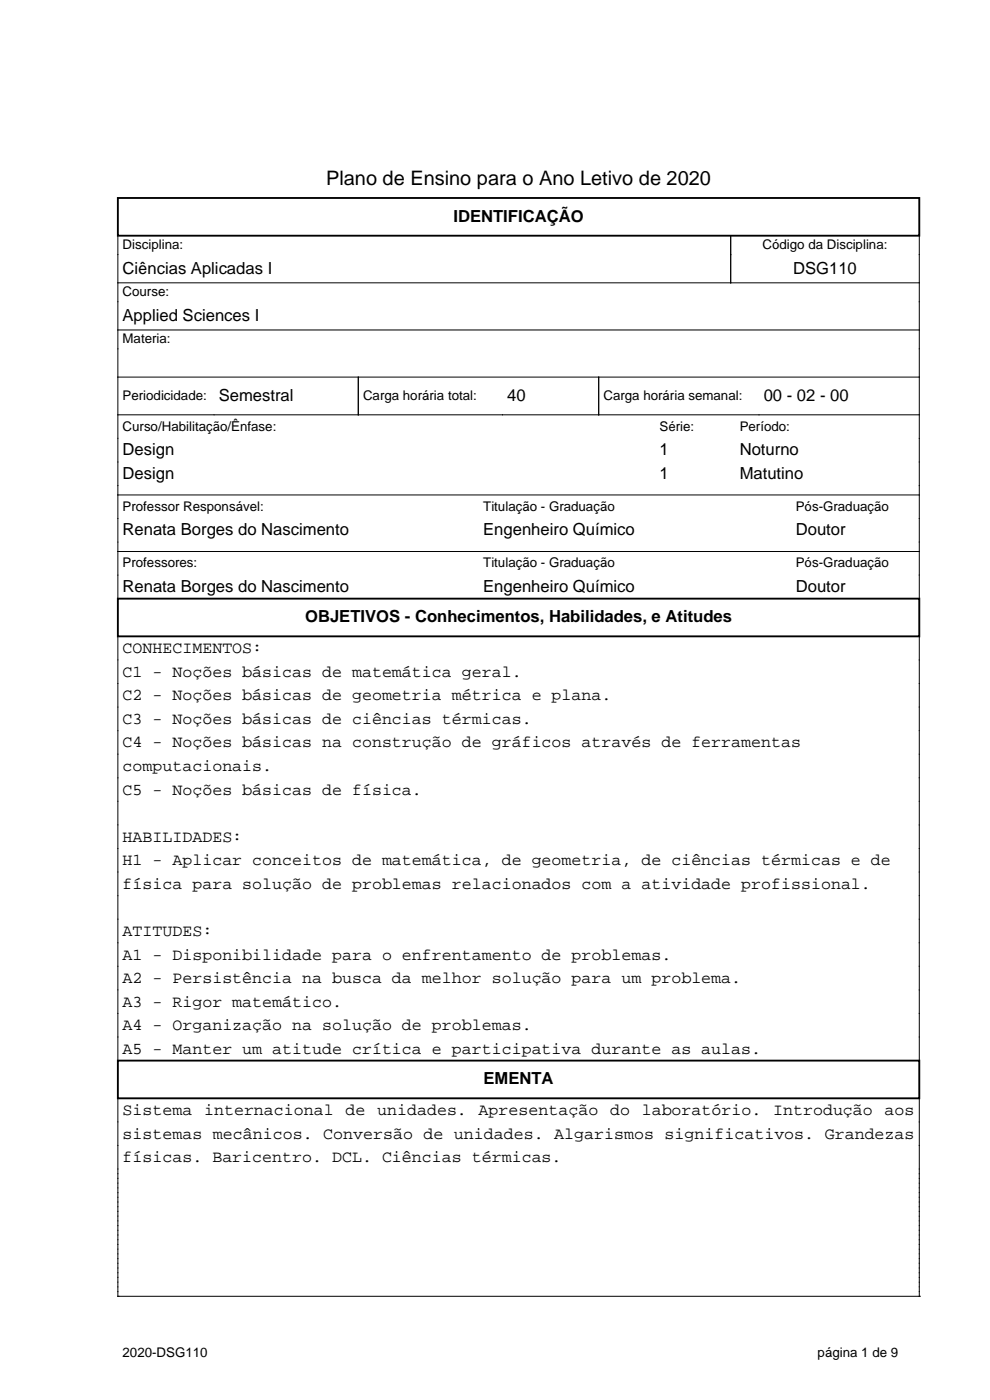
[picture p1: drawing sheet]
<svg xmlns="http://www.w3.org/2000/svg" width="210mm" height="297mm" viewBox="0 0 210 297" stroke-linecap="round" stroke-linejoin="round" font-family="sans-serif">
<defs><g id="words">
<text font-size="4.2" x="69.2" y="39.3">Plano de Ensino para o Ano Letivo de 2020</text>
<g font-size="3.5">
<text x="96.2" y="47.1">IDENTIFICAÇÃO</text>
<text x="26" y="58.1">Ciências Aplicadas I</text>
<text x="168.2" y="58.1">DSG110</text>
<text x="26" y="68.1">Applied Sciences I</text>
<text x="46.4" y="85.1">Semestral</text>
<text x="107.6" y="85.1">40</text>
<text x="162" y="85.1">00 - 02 - 00</text>
<text x="26" y="96.6">Design</text>
<text x="26" y="101.6">Design</text>
<text x="139.9" y="96.6">1</text>
<text x="139.9" y="101.6">1</text>
<text x="156.9" y="96.6">Noturno</text>
<text x="156.9" y="101.6">Matutino</text>
<text x="26" y="113.6">Renata Borges do Nascimento</text>
<text x="102.5" y="113.6">Engenheiro Químico</text>
<text x="168.8" y="113.6">Doutor</text>
<text x="26" y="125.6">Renata Borges do Nascimento</text>
<text x="102.5" y="125.6">Engenheiro Químico</text>
<text x="168.8" y="125.6">Doutor</text>
<text x="64.7" y="132.1">OBJETIVOS - Conhecimentos, Habilidades, e Atitudes</text>
<text x="26" y="138.6">CONHECIMENTOS:</text>
<text x="26" y="143.6">C1 - Noções básicas de matemática geral.</text>
<text x="26" y="148.6">C2 - Noções básicas de geometria métrica e plana.</text>
<text x="26" y="153.6">C3 - Noções básicas de ciências térmicas.</text>
<text x="26" y="158.6">C4 - Noções básicas na construção de gráficos através de ferramentas</text>
<text x="26" y="163.6">computacionais.</text>
<text x="26" y="168.6">C5 - Noções básicas de física.</text>
<text x="26" y="178.6">HABILIDADES:</text>
<text x="26" y="183.6">H1 - Aplicar conceitos de matemática, de geometria, de ciências térmicas e de</text>
<text x="26" y="188.6">física para solução de problemas relacionados com a atividade profissional.</text>
<text x="26" y="198.6">ATITUDES:</text>
<text x="26" y="203.6">A1 - Disponibilidade para o enfrentamento de problemas.</text>
<text x="26" y="208.6">A2 - Persistência na busca da melhor solução para um problema.</text>
<text x="26" y="213.6">A3 - Rigor matemático.</text>
<text x="26" y="218.6">A4 - Organização na solução de problemas.</text>
<text x="26" y="223.6">A5 - Manter um atitude crítica e participativa durante as aulas.</text>
<text x="102.6" y="230.1">EMENTA</text>
<text x="26" y="236.6">Sistema</text>
<text x="43.3" y="236.6">internacional</text>
<text x="73.3" y="236.6">de</text>
<text x="80" y="236.6">unidades.</text>
<text x="101.5" y="236.6">Apresentação</text>
<text x="129.4" y="236.6">do</text>
<text x="136.1" y="236.6">laboratório.</text>
<text x="164" y="236.6">Introdução</text>
<text x="187.6" y="236.6">aos</text>
<text x="26" y="241.6">sistemas mecânicos. Conversão de unidades. Algarismos significativos. Grandezas</text>
<text x="26" y="246.6">físicas. Baricentro. DCL. Ciências térmicas.</text>
</g>
<g font-size="2.8">
<text x="26" y="52.8">Disciplina:</text>
<text x="161.7" y="52.8">Código da Disciplina:</text>
<text x="26" y="62.8">Course:</text>
<text x="26" y="72.8">Materia:</text>
<text x="26" y="84.8">Periodicidade:</text>
<text x="77" y="84.8">Carga horária total:</text>
<text x="128" y="84.8">Carga horária semanal:</text>
<text x="26" y="91.3">Curso/Habilitação/Ênfase:</text>
<text x="139.9" y="91.3">Série:</text>
<text x="156.9" y="91.3">Período:</text>
<text x="26" y="108.3">Professor Responsável:</text>
<text x="102.5" y="108.3">Titulação - Graduação</text>
<text x="168.8" y="108.3">Pós-Graduação</text>
<text x="26" y="120.3">Professores:</text>
<text x="102.5" y="120.3">Titulação - Graduação</text>
<text x="168.8" y="120.3">Pós-Graduação</text>
<text x="26" y="287.8">2020-DSG110</text>
<text x="173.4" y="287.8">página 1 de 9</text>
</g>
</g></defs>
<path d="M25 42h170v8h-170zM25 127h170v8h-170zM25 225h170v8h-170z" fill="none" stroke="#000" stroke-width=".4"/>
<g fill="none" stroke="#000" stroke-width=".21">
<path d="M25 50v77M155 50v10M195 50v77M25 60h170M25 70h170M25 80h170M76 80v8M127 80v8M25 88h170M25 105h170M25 117h170M25 135v90"/>
<path d="M195 135v90M25 233v42M195 233v42M25 275h.1M25 275h170M195 275h.1"/>
</g>
<use href="#words"/>
</svg>
